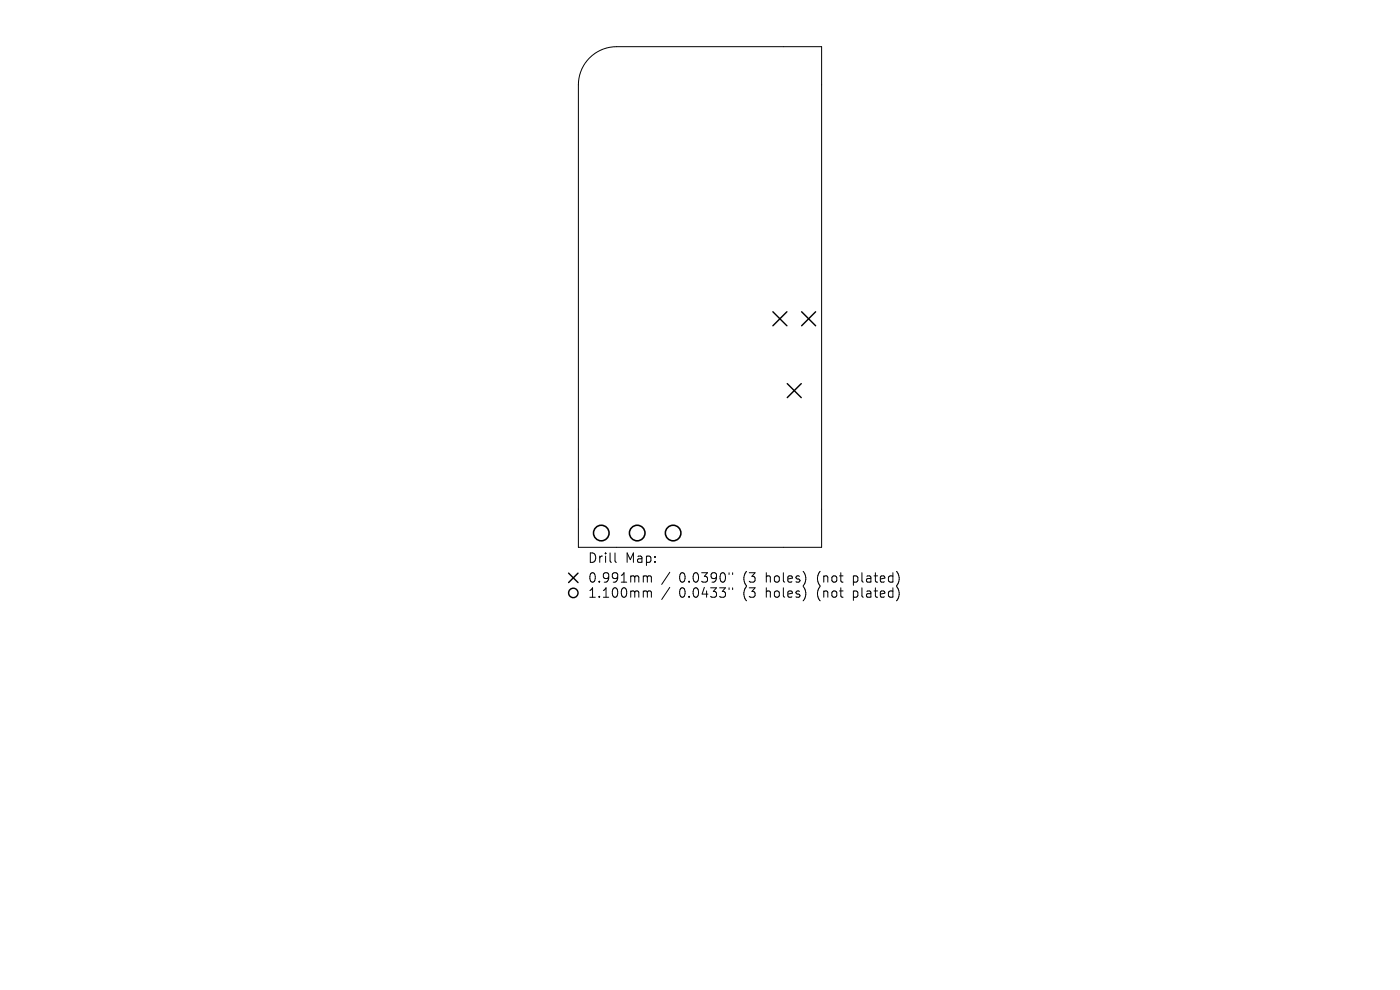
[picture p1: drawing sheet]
<svg xmlns="http://www.w3.org/2000/svg" width="297mm" height="210mm" viewBox="0 0 297 210" stroke-linecap="round" stroke-linejoin="round" font-family="sans-serif">
<defs><g id="words">
<g font-size="2.8">
<text x="124.6" y="119.7">Drill</text>
<text x="132.6" y="119.7">Map:</text>
<text x="124.6" y="123.9">0.991mm</text>
<text x="144.1" y="123.9">0.0390&quot;</text>
<text x="157.8" y="123.9">(3</text>
<text x="162.8" y="123.9">holes)</text>
<text x="173.8" y="123.9">(not</text>
<text x="181.6" y="123.9">plated)</text>
<text x="124.6" y="127.1">1.100mm</text>
<text x="144.1" y="127.1">0.0433&quot;</text>
<text x="157.8" y="127.1">(3</text>
<text x="162.8" y="127.1">holes)</text>
<text x="173.8" y="127.1">(not</text>
<text x="181.6" y="127.1">plated)</text>
</g>
</g></defs>
<g fill="none" stroke="#000" stroke-width=".21">
<path d="M125.1 12.3a8.1 8.1 0 0 1 5.7-2.4h43.5v106.2h-51.6v-98.1a8.1 8.1 0 0 1 2.4-5.7zM130.5 117.3v1.7l.3 .3M136.8 122.2h.2l.3 .2M136.8 125.4l.4 .1 .1 .1M137.3 122.4l.3-.2 .5 .1 .1 1.2M137.3 122.4v1.1M137.3 125.6v1.1M137.3 125.6l.3-.2 .5 .1 .1 1.2M142.1 121.4l-1.7 2.6M142.1 124.6l-1.7 2.6M154.7 121.5v.4M154.7 124.7v.4"/>
<path d="M155.4 121.5v.4M155.4 124.7v.4"/>
</g>
<g fill="none" stroke="#000" stroke-width=".3">
<path d="M164 66.1l2.9 3M166.9 66.1l-2.9 3M170.1 66.1l2.9 3M173 66.1l-2.9 3M167 81.4l3 2.9M170 81.4l-3 2.9M120.6 121.6l2 2M122.6 121.6l-2 2"/>
<circle cx="121.6" cy="125.8" r="1"/>
</g>
<g fill="none" stroke="#000" stroke-width=".33">
<circle cx="127.6" cy="113.1" r="1.65"/>
<circle cx="135.2" cy="113.1" r="1.65"/>
<circle cx="142.8" cy="113.1" r="1.65"/>
</g>
<use href="#words"/>
</svg>
